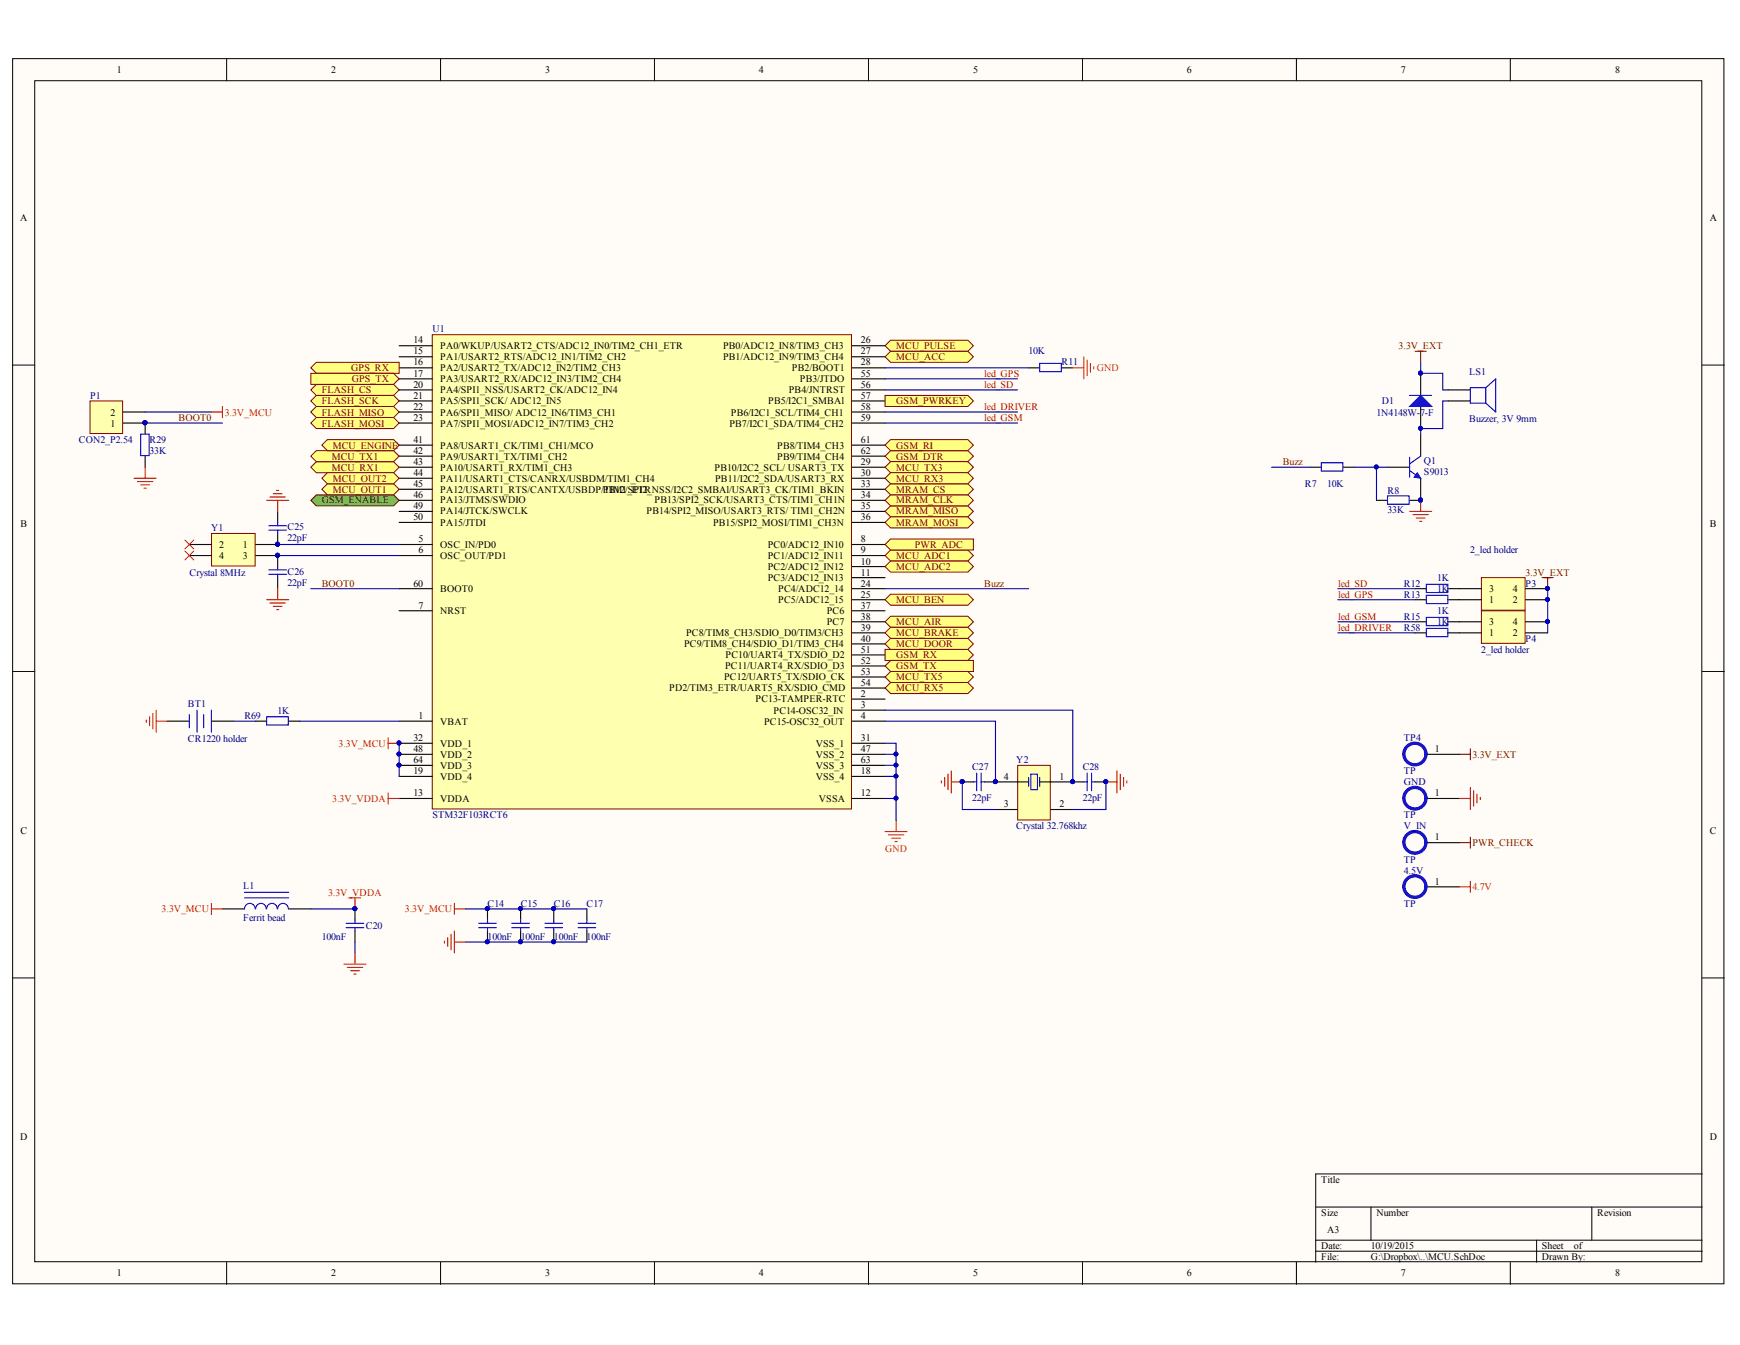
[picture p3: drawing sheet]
<svg xmlns="http://www.w3.org/2000/svg" width="279mm" height="216mm" viewBox="0 0 279 216" stroke-linecap="round" stroke-linejoin="round" font-family="sans-serif">
<defs><g id="words">
<g font-size="1.6">
<text x="18.8" y="11.8">1</text>
<text x="53.2" y="11.8">2</text>
<text x="87.5" y="11.8">3</text>
<text x="121.8" y="11.8">4</text>
<text x="156.3" y="11.8">5</text>
<text x="190.6" y="11.8">6</text>
<text x="224.9" y="11.8">7</text>
<text x="259.3" y="11.8">8</text>
<text x="3.2" y="35.4">A</text>
<text x="274.6" y="35.4">A</text>
<text x="66.4" y="55.1">14</text>
<text x="66.4" y="58.7">16</text>
<text x="66.4" y="56.9">15</text>
<text x="70.7" y="56">PA0/WKUP/USART2_CTS/ADC12_IN0/TIM2_CH1_ETR</text>
<text x="70.7" y="59.6">PA2/USART2_TX/ADC12_IN2/TIM2_CH3</text>
<text x="70.7" y="57.8">PA1/USART2_RTS/ADC12_IN1/TIM2_CH2</text>
<text x="116.1" y="57.8">PB1/ADC12_IN9/TIM3_CH4</text>
<text x="116.1" y="56">PB0/ADC12_IN8/TIM3_CH3</text>
<text x="127.2" y="59.6">PB2/BOOT1</text>
<text x="138.3" y="56.9">27</text>
<text x="138.3" y="55.1">26</text>
<text x="138.3" y="58.7">28</text>
<text x="66.4" y="60.4">17</text>
<text x="66.4" y="62.2">20</text>
<text x="66.4" y="64">21</text>
<text x="66.4" y="65.8">22</text>
<text x="70.7" y="61.4">PA3/USART2_RX/ADC12_IN3/TIM2_CH4</text>
<text x="70.7" y="63.1">PA4/SPI1_NSS/USART2_CK/ADC12_IN4</text>
<text x="70.7" y="64.9">PA5/SPI1_SCK/ ADC12_IN5</text>
<text x="123.4" y="64.9">PB5/I2C1_SMBAl</text>
<text x="126.7" y="63.1">PB4/JNTRST</text>
<text x="128.4" y="61.4">PB3/JTDO</text>
<text x="138.3" y="60.4">55</text>
<text x="138.3" y="62.2">56</text>
<text x="138.3" y="64">57</text>
<text x="138.3" y="65.8">58</text>
<text x="17.8" y="68.5">1</text>
<text x="17.8" y="66.7">2</text>
<text x="66.4" y="67.5">23</text>
<text x="66.4" y="71.1">41</text>
<text x="70.7" y="66.7">PA6/SPI1_MISO/ ADC12_IN6/TIM3_CH1</text>
<text x="70.7" y="68.5">PA7/SPI1_MOSI/ADC12_IN7/TIM3_CH2</text>
<text x="117.1" y="68.5">PB7/I2C1_SDA/TIM4_CH2</text>
<text x="117.4" y="66.7">PB6/I2C1_SCL/TIM4_CH1</text>
<text x="138.3" y="67.5">59</text>
<text x="138.3" y="71.1">61</text>
<text x="66.4" y="72.9">42</text>
<text x="66.4" y="74.6">43</text>
<text x="66.4" y="76.4">44</text>
<text x="70.7" y="72">PA8/USART1_CK/TIM1_CH1/MCO</text>
<text x="70.7" y="73.8">PA9/USART1_TX/TIM1_CH2</text>
<text x="70.7" y="75.6">PA10/USART1_RX/TIM1_CH3</text>
<text x="70.7" y="77.3">PA11/USART1_CTS/CANRX/USBDM/TIM1_CH4</text>
<text x="114.7" y="75.6">PB10/I2C2_SCL/ USART3_TX</text>
<text x="114.8" y="77.3">PB11/I2C2_SDA/USART3_RX</text>
<text x="124.8" y="72">PB8/TIM4_CH3</text>
<text x="124.8" y="73.8">PB9/TIM4_CH4</text>
<text x="138.3" y="72.9">62</text>
<text x="138.3" y="74.6">29</text>
<text x="138.3" y="76.4">30</text>
<text x="66.4" y="78.2">45</text>
<text x="66.4" y="80">46</text>
<text x="66.4" y="81.7">49</text>
<text x="66.4" y="83.5">50</text>
<text x="70.7" y="79.1">PA12/USART1_RTS/CANTX/USBDP/PB12/SPI2_NSS/I2C2_SMBAl/USART3_CK/TIM1_BKIN</text>
<text x="70.7" y="80.8">PA13/JTMS/SWDIO</text>
<text x="70.7" y="82.6">PA14/JTCK/SWCLK</text>
<text x="97" y="79.1">TIM1_ETR</text>
<text x="103.8" y="82.6">PB14/SPI2_MISO/USART3_RTS/ TIM1_CH2N</text>
<text x="105.1" y="80.8">PB13/SPI2_SCK/USART3_CTS/TIM1_CH1N</text>
<text x="138.3" y="80">34</text>
<text x="138.3" y="81.7">35</text>
<text x="138.3" y="83.5">36</text>
<text x="138.3" y="78.2">33</text>
<text x="3.3" y="84.6">B</text>
<text x="35.2" y="87.9">2</text>
<text x="35.2" y="89.7">4</text>
<text x="39" y="87.9">1</text>
<text x="39" y="89.7">3</text>
<text x="67.2" y="87.1">5</text>
<text x="67.2" y="88.8">6</text>
<text x="70.7" y="87.9">OSC_IN/PD0</text>
<text x="70.7" y="89.7">OSC_OUT/PD1</text>
<text x="70.7" y="84.4">PA15/JTDI</text>
<text x="114.5" y="84.4">PB15/SPI2_MOSI/TIM1_CH3N</text>
<text x="123.3" y="87.9">PC0/ADC12_IN10</text>
<text x="123.3" y="89.7">PC1/ADC12_IN11</text>
<text x="138.3" y="87.1">8</text>
<text x="138.3" y="88.8">9</text>
<text x="274.6" y="84.6">B</text>
<text x="66.4" y="94.2">60</text>
<text x="70.7" y="95">BOOT0</text>
<text x="123.3" y="91.5">PC2/ADC12_IN12</text>
<text x="123.3" y="93.2">PC3/ADC12_IN13</text>
<text x="125" y="95">PC4/ADC12_14</text>
<text x="138.3" y="90.6">10</text>
<text x="138.3" y="92.4">11</text>
<text x="138.3" y="94.2">24</text>
<text x="138.3" y="95.9">25</text>
<text x="239.1" y="95">3</text>
<text x="242.9" y="95">4</text>
<text x="67.2" y="97.7">7</text>
<text x="70.7" y="98.6">NRST</text>
<text x="125" y="96.8">PC5/ADC12_15</text>
<text x="132.8" y="98.6">PC6</text>
<text x="132.8" y="100.3">PC7</text>
<text x="138.3" y="97.7">37</text>
<text x="138.3" y="99.5">38</text>
<text x="138.3" y="101.3">39</text>
<text x="239.1" y="100.3">3</text>
<text x="239.1" y="96.8">1</text>
<text x="242.9" y="100.3">4</text>
<text x="242.9" y="96.8">2</text>
<text x="109.8" y="103.9">PC9/TIM8_CH4/SDIO_D1/TIM3_CH4</text>
<text x="110.2" y="102.1">PC8/TIM8_CH3/SDIO_D0/TIM3/CH3</text>
<text x="116.4" y="107.4">PC11/UART4_RX/SDIO_D3</text>
<text x="116.5" y="105.7">PC10/UART4_TX/SDIO_D2</text>
<text x="138.3" y="103">40</text>
<text x="138.3" y="104.8">51</text>
<text x="138.3" y="106.6">52</text>
<text x="239.1" y="102.1">1</text>
<text x="242.9" y="102.1">2</text>
<text x="107.5" y="111">PD2/TIM3_ETR/UART5_RX/SDIO_CMD</text>
<text x="116.3" y="109.2">PC12/UART5_TX/SDIO_CK</text>
<text x="121.3" y="112.8">PC13-TAMPER-RTC</text>
<text x="138.3" y="108.4">53</text>
<text x="138.3" y="111.8">2</text>
<text x="138.3" y="113.6">3</text>
<text x="138.3" y="110.1">54</text>
<text x="66.4" y="118.9">32</text>
<text x="67.2" y="115.4">1</text>
<text x="70.7" y="116.3">VBAT</text>
<text x="70.7" y="119.9">VDD_1</text>
<text x="122.7" y="116.3">PC15-OSC32_OUT</text>
<text x="124.2" y="114.5">PC14-OSC32_IN</text>
<text x="131" y="119.9">VSS_1</text>
<text x="138.3" y="115.4">4</text>
<text x="138.3" y="118.9">31</text>
<text x="66.4" y="120.7">48</text>
<text x="66.4" y="122.5">64</text>
<text x="66.4" y="124.3">19</text>
<text x="70.7" y="121.6">VDD_2</text>
<text x="70.7" y="123.4">VDD_3</text>
<text x="70.7" y="125.2">VDD_4</text>
<text x="131" y="121.6">VSS_2</text>
<text x="131" y="123.4">VSS_3</text>
<text x="131" y="125.2">VSS_4</text>
<text x="138.3" y="120.7">47</text>
<text x="138.3" y="122.5">63</text>
<text x="138.3" y="124.3">18</text>
<text x="161.2" y="125.2">4</text>
<text x="170.1" y="125.2">1</text>
<text x="230.4" y="120.7">1</text>
<text x="66.4" y="127.8">13</text>
<text x="70.7" y="128.7">VDDA</text>
<text x="131.5" y="128.7">VSSA</text>
<text x="138.3" y="127.8">12</text>
<text x="161.2" y="129.6">3</text>
<text x="170.1" y="129.6">2</text>
<text x="230.4" y="127.8">1</text>
<text x="3.3" y="133.8">C</text>
<text x="230.4" y="134.9">1</text>
<text x="274.6" y="133.8">C</text>
<text x="230.4" y="142">1</text>
<text x="3.2" y="183">D</text>
<text x="274.6" y="183">D</text>
<text x="212.2" y="189.9">Title</text>
<text x="212.2" y="195.2">Size</text>
<text x="213.1" y="197.9">A3</text>
<text x="221" y="195.2">Number</text>
<text x="256.5" y="195.2">Revision</text>
<text x="212.2" y="200.5">Date:</text>
<text x="212.2" y="202.3">File:</text>
<text x="220.1" y="200.5">10/19/2015</text>
<text x="220.1" y="202.3">G:\Dropbox\..\MCU.SchDoc</text>
<text x="247.6" y="200.5">Sheet</text>
<text x="247.6" y="202.3">Drawn By:</text>
<text x="252.7" y="200.5">of</text>
<text x="18.8" y="204.9">1</text>
<text x="53.2" y="204.9">2</text>
<text x="87.5" y="204.9">3</text>
<text x="121.8" y="204.9">4</text>
<text x="156.3" y="204.9">5</text>
<text x="190.6" y="204.9">6</text>
<text x="224.9" y="204.9">7</text>
<text x="259.3" y="204.9">8</text>
</g>
<g font-size="1.6" fill="#000080">
<text x="69.4" y="53.3">U1</text>
<text x="165.1" y="56.9">10K</text>
<text x="170.5" y="58.7">R11</text>
<text x="14.5" y="64">P1</text>
<text x="221.9" y="64.9">D1</text>
<text x="235.9" y="60.3">LS1</text>
<text x="12.7" y="71.1">CON2_P2.54</text>
<text x="24" y="71.1">R29</text>
<text x="221" y="66.7">1N4148W-7-F</text>
<text x="235.9" y="67.7">Buzzer, 3V 9mm</text>
<text x="24" y="72.9">33K</text>
<text x="228.6" y="74.5">Q1</text>
<text x="228.6" y="76.2">S9013</text>
<text x="209.5" y="78.2">R7</text>
<text x="213.1" y="78.2">10K</text>
<text x="222.8" y="82.4">33K</text>
<text x="222.8" y="79.3">R8</text>
<text x="33.9" y="85.3">Y1</text>
<text x="46.2" y="86.9">22pF</text>
<text x="46.2" y="85.1">C25</text>
<text x="236.1" y="88.8">2_led holder</text>
<text x="30.4" y="92.4">Crystal 8MHz</text>
<text x="46.2" y="94">22pF</text>
<text x="46.2" y="92.2">C26</text>
<text x="225.4" y="94.2">R12</text>
<text x="225.4" y="95.9">R13</text>
<text x="230.8" y="93.2">1K</text>
<text x="230.8" y="95">1K</text>
<text x="245" y="94.2">P3</text>
<text x="225.4" y="99.5">R15</text>
<text x="225.4" y="101.3">R58</text>
<text x="230.8" y="98.6">1K</text>
<text x="230.8" y="100.3">1K</text>
<text x="237.9" y="104.8">2_led holder</text>
<text x="245" y="103">P4</text>
<text x="30.2" y="113.4">BT1</text>
<text x="30.2" y="119.1">CR1220 holder</text>
<text x="39.2" y="115.4">R69</text>
<text x="44.6" y="114.5">1K</text>
<text x="225.4" y="118.9">TP4</text>
<text x="156.1" y="123.6">C27</text>
<text x="163.2" y="122.5">Y2</text>
<text x="173.9" y="123.6">C28</text>
<text x="225.4" y="124.3">TP</text>
<text x="69.4" y="131.4">STM32F103RCT6</text>
<text x="156.1" y="128.6">22pF</text>
<text x="173.9" y="128.6">22pF</text>
<text x="225.4" y="126">GND</text>
<text x="225.4" y="131.4">TP</text>
<text x="163.2" y="133.1">Crystal 32.768khz</text>
<text x="225.4" y="133.1">V_IN</text>
<text x="39.1" y="142.7">L1</text>
<text x="225.4" y="138.5">TP</text>
<text x="225.4" y="140.2">4.5V</text>
<text x="39.1" y="147.8">Ferrit bead</text>
<text x="58.8" y="149.1">C20</text>
<text x="78.3" y="145.6">C14</text>
<text x="83.6" y="145.6">C15</text>
<text x="89" y="145.6">C16</text>
<text x="94.2" y="145.6">C17</text>
<text x="225.4" y="145.6">TP</text>
<text x="51.7" y="150.9">100nF</text>
<text x="78.3" y="150.9">100nF</text>
<text x="83.6" y="150.9">100nF</text>
<text x="89" y="150.9">100nF</text>
<text x="94.2" y="150.9">100nF</text>
</g>
<g font-size="1.6" fill="#800000">
<text x="56.4" y="59.6">GPS_RX</text>
<text x="143.9" y="57.8">MCU_ACC</text>
<text x="143.9" y="56">MCU_PULSE</text>
<text x="224.6" y="56">3.3V_EXT</text>
<text x="51.7" y="64.9">FLASH_SCK</text>
<text x="51.7" y="63.1">FLASH_CS</text>
<text x="56.5" y="61.4">GPS_TX</text>
<text x="143.9" y="64.9">GSM_PWRKEY</text>
<text x="28.7" y="67.5">BOOT0</text>
<text x="51.7" y="66.7">FLASH_MISO</text>
<text x="51.7" y="68.5">FLASH_MOSI</text>
<text x="53.3" y="75.6">MCU_RX1</text>
<text x="53.3" y="73.8">MCU_TX1</text>
<text x="53.4" y="77.3">MCU_OUT2</text>
<text x="53.4" y="72">MCU_ENGINE</text>
<text x="143.9" y="73.8">GSM_DTR</text>
<text x="143.9" y="72">GSM_RI</text>
<text x="143.9" y="75.6">MCU_TX3</text>
<text x="143.9" y="77.3">MCU_RX3</text>
<text x="206" y="74.6">Buzz</text>
<text x="51.7" y="80.8">GSM_ENABLE</text>
<text x="53.4" y="79.1">MCU_OUT1</text>
<text x="143.9" y="82.6">MRAM_MISO</text>
<text x="143.9" y="80.8">MRAM_CLK</text>
<text x="143.9" y="79.1">MRAM_CS</text>
<text x="143.9" y="84.4">MRAM_MOSI</text>
<text x="143.9" y="89.7">MCU_ADC1</text>
<text x="146.9" y="87.9">PWR_ADC</text>
<text x="51.7" y="94.2">BOOT0</text>
<text x="143.9" y="91.5">MCU_ADC2</text>
<text x="158" y="94.2">Buzz</text>
<text x="245" y="92.4">3.3V_EXT</text>
<text x="143.9" y="96.8">MCU_BEN</text>
<text x="143.9" y="100.3">MCU_AIR</text>
<text x="143.9" y="105.7">GSM_RX</text>
<text x="143.9" y="107.4">GSM_TX</text>
<text x="143.9" y="103.9">MCU_DOOR</text>
<text x="143.9" y="102.1">MCU_BRAKE</text>
<text x="143.9" y="109.2">MCU_TX5</text>
<text x="143.9" y="111">MCU_RX5</text>
<text x="236.4" y="121.6">3.3V_EXT</text>
<text x="236.4" y="135.8">PWR_CHECK</text>
</g>
<g font-size="1.6" fill="#ee0e22">
<text x="176.1" y="59.6">GND</text>
<text x="142.1" y="136.7">GND</text>
</g>
<g font-size="1.6" fill="#bf0000">
<text x="158" y="60.4">led_GPS</text>
<text x="158" y="62.2">led_SD</text>
<text x="158" y="65.8">led_DRIVER</text>
<text x="158" y="67.5">led_GSM</text>
<text x="214.9" y="95.9">led_GPS</text>
<text x="214.9" y="94.2">led_SD</text>
<text x="214.9" y="99.5">led_GSM</text>
<text x="214.9" y="101.3">led_DRIVER</text>
</g>
<g font-size="1.6" fill="#f00">
<text x="36.1" y="66.7">3.3V_MCU</text>
<text x="54.4" y="119.9">3.3V_MCU</text>
<text x="53.4" y="128.7">3.3V_VDDA</text>
<text x="52.7" y="143.8">3.3V_VDDA</text>
<text x="236.4" y="142.9">4.7V</text>
<text x="26" y="146.4">3.3V_MCU</text>
<text x="65" y="146.4">3.3V_MCU</text>
</g>
</g></defs>
<g fill="#fffcf8" stroke="#000" stroke-width=".16">
<path d="M2 9.4h274.8v196.7h-274.8z"/>
<path d="M5.6 13h267.7v189.5h-267.7z"/>
</g>
<g fill="none" stroke="#000" stroke-width=".16">
<path d="M36.4 9.4v3.6M70.7 9.4v3.6M105.1 9.4v3.6M139.5 9.4v3.6M173.8 9.4v3.6M208.2 9.4v3.6M242.5 9.4v3.6M2 58.6h3.6M273.3 58.6h3.6M2 107.8h3.6M273.3 107.8h3.6M2 157h3.6"/>
<path d="M273.3 157h3.6M211.3 193.8h62M211.3 199.1h62M220.1 193.8v5.3M246.7 199.1v3.5M255.6 193.8v5.3M273.3 188.4h-62v14.2M36.4 202.6v3.6M70.7 202.6v3.6M105.1 202.6v3.6M139.5 202.6v3.6M173.8 202.6v3.6"/>
<path d="M208.2 202.6v3.6M211.3 200.8h62M242.5 202.6v3.6"/>
</g>
<path d="M227.2 99.8h1.8M227.2 94.5h1.8M227.2 96.3h1.8M232.6 99.8h1.7M232.6 94.5h1.7M232.6 96.3h1.7" fill="none" stroke="#000" stroke-width=".18"/>
<path d="M229 99.1h3.5v1.3h-3.5zM229 93.8h3.5v1.3h-3.5zM229 95.6h3.5v1.3h-3.5z" fill="none" stroke="#00f" stroke-width=".18"/>
<g fill="#ffff80" stroke="#800000" stroke-width=".16">
<path d="M142.1 108.7l.9-.9h12.4l.9 .9-.9 .9h-12.4z" fill-rule="evenodd"/>
<path d="M142.1 73.2l.9-.9h12.4l.9 .9-.9 .9h-12.4z" fill-rule="evenodd"/>
<path d="M142.1 110.4l.9-.8h12.4l.9 .8-.9 .9h-12.4z" fill-rule="evenodd"/>
</g>
<path d="M222.8 75h3.5M228.1 69.7v3.5M228.1 76.8v3.5" fill="none" stroke="#000" stroke-width=".18"/>
<circle cx="228.1" cy="80.3" r=".31" fill="#000080" stroke="#000080" stroke-width=".16"/>
<path d="M226.3 75.5l1.8 1.3M226.3 73.4v3.2M228.1 73.2l-1.8 1.3" fill="none" stroke="#00f" stroke-width=".18"/>
<path d="M227.6 75.9l.5 .9-1-.2z" fill="#00f"/>
<path d="M227.6 75.9l.5 .9-1-.2z" fill="none" stroke="#00f" stroke-width=".16"/>
<g fill="#000080" stroke="#000080" stroke-width=".16">
<circle cx="228.1" cy="80.3" r=".31"/>
<circle cx="228.1" cy="68.7" r=".31"/>
<circle cx="228.1" cy="59.9" r=".31"/>
</g>
<path d="M228.1 59.9v3.6M210.4 75h1.8M215.7 75h1.8M228.1 65.2v3.6" fill="none" stroke="#000" stroke-width=".18"/>
<path d="M212.2 74.3h3.4v1.3h-3.4z" fill="none" stroke="#00f" stroke-width=".18"/>
<path d="M226.3 82.1h3.6M226.9 82.6h2.5M227.4 83.2h1.4M227.9 83.7h.4M228.1 80.3v1.8" fill="none" stroke="#ee0e22" stroke-width=".18"/>
<path d="M226.3 65.2l1.8-1.7 1.8 1.7z" fill="#00f"/>
<g fill="none" stroke="#00f" stroke-width=".18">
<path d="M222.8 79.6h3.5v1.3h-3.5zM226.3 65.2l1.8-1.7 1.8 1.7zM226.3 63.5h3.6M238.6 62.2l1.6-1.4v5.3l-1.6-1.4M238.6 62.2v2.5M238.6 62.2h-2.5v2.5h2.5M30.4 114.7v2.1M31.6 114v3.5M32.7 114.7v2.1M33.9 114v3.5M39.3 144.1h7.1M39.3 143.2h7.1"/>
<path d="M41 145.9a.85 .85 0 0 0-.9-.9 .85 .85 0 0 0-.8 .9M42.7 145.9a.84 .84 0 0 0-.8-.9 .84 .84 0 0 0-.8 .9M44.5 145.9a.85 .85 0 0 0-.8-.9 .85 .85 0 0 0-.9 .9M46.3 145.9a.85 .85 0 0 0-.9-.9 .85 .85 0 0 0-.8 .9M55.6 148.9h2.8M55.6 148.2h2.8M57 147.7v.5M57 148.9v.5M76.9 148.9h2.8M76.9 148.2h2.8M78.3 147.7v.5M78.3 148.9v.5"/>
<path d="M82.2 148.9h2.8M82.2 148.2h2.8M83.6 147.7v.5M83.6 148.9v.5M87.5 148.9h2.8M87.5 148.2h2.8M88.9 147.7v.5M88.9 148.9v.5M92.8 148.9h2.9M92.8 148.2h2.9M94.2 147.7v.5M94.2 148.9v.5"/>
</g>
<g fill="#000080" stroke="#000080" stroke-width=".16">
<circle cx="228.1" cy="68.7" r=".31"/>
<circle cx="228.1" cy="59.9" r=".31"/>
<circle cx="228.1" cy="80.3" r=".31"/>
<circle cx="57" cy="145.9" r=".31"/>
<circle cx="78.2" cy="145.9" r=".31"/>
<circle cx="78.2" cy="151.2" r=".31"/>
<circle cx="88.9" cy="145.9" r=".31"/>
<circle cx="88.9" cy="151.2" r=".31"/>
<circle cx="83.6" cy="145.9" r=".31"/>
<circle cx="83.6" cy="151.2" r=".31"/>
</g>
<g fill="none" stroke="#000" stroke-width=".18">
<path d="M232.6 62.6h3.5M232.6 64.4h3.5M221 80.3h1.8M226.3 80.3h1.8M26.9 115.8h3.5M33.9 115.8h3.6M35.7 145.9h3.6M46.4 145.9h3.5M57 145.9v1.8M57 149.4v1.8M78.3 145.9v1.8M78.3 149.4v1.8"/>
<path d="M83.6 145.9v1.8M83.6 149.4v1.8M88.9 145.9v1.8M88.9 149.4v1.8M94.2 145.9v1.8M94.2 149.4v1.8"/>
</g>
<g fill="none" stroke="#f00" stroke-width=".18">
<path d="M23.5 115.6v.3M24 115.1v1.4M24.5 114.5v2.5M25.1 114v3.5M25.1 115.8h1.8M33.9 145v1.8M33.9 145.9h1.8M55.2 154.8h3.6M55.8 155.3h2.4M56.1 144.1h1.8M56.3 155.8h1.4M56.8 156.4h.4"/>
<path d="M57 144.1v1.8M57 153v1.8M71.4 151v.4M71.9 150.5v1.4M72.4 150v2.5M73 145.9h1.7M73 145v1.8M73 149.4v3.6M73 151.2h1.7"/>
</g>
<g fill="#ffff80" stroke="#800000" stroke-width=".16">
<path d="M142.1 82.1l.9-.9h12.4l.9 .9-.9 .9h-12.4z" fill-rule="evenodd"/>
<path d="M142.1 83.9l.9-.9h12.4l.9 .9-.9 .8h-12.4z" fill-rule="evenodd"/>
<path d="M142.1 80.3l.9-.9h12.4l.9 .9-.9 .9h-12.4z" fill-rule="evenodd"/>
<path d="M142.1 78.5l.9-.8h12.4l.9 .8-.9 .9h-12.4z" fill-rule="evenodd"/>
<path d="M49.9 66.1l.9-.9h12.4l.9 .9-.9 .9h-12.4z" fill-rule="evenodd"/>
<path d="M49.9 67.9l.9-.9h12.4l.9 .9-.9 .9h-12.4z" fill-rule="evenodd"/>
<path d="M49.9 64.4l.9-.9h12.4l.9 .9-.9 .8h-12.4z" fill-rule="evenodd"/>
<path d="M49.9 62.6l.9-.9h12.4l.9 .9-.9 .9h-12.4z" fill-rule="evenodd"/>
</g>
<path d="M49.9 80.3l.9-.9h12.4l.9 .9-.9 .9h-12.4z" fill-rule="evenodd" fill="#0f0" stroke="#800000" stroke-width=".16"/>
<path d="M142.1 71.5l.9-.9h12.4l.9 .9-.9 .8h-12.4z" fill-rule="evenodd" fill="#ffff80" stroke="#800000" stroke-width=".16"/>
<path d="M227.2 56.4h1.8M228.1 56.4v1.8" fill="none" stroke="#800000" stroke-width=".18"/>
<path d="M237.9 98h7v5.3h-7z" fill="#ffffb0" stroke="#800000" stroke-width=".16"/>
<path d="M234.3 99.8h3.6M245 99.8h3.5M234.3 101.6h3.6M245 101.6h3.5" fill="none" stroke="#000" stroke-width=".18"/>
<circle cx="248.5" cy="99.8" r=".31" fill="#000080" stroke="#000080" stroke-width=".16"/>
<path d="M237.9 92.7h7v5.3h-7z" fill="#ffffb0" stroke="#800000" stroke-width=".16"/>
<path d="M234.3 96.3h3.6M234.3 94.5h3.6M245 96.3h3.5M245 94.5h3.5M227.2 101.6h1.8M232.6 101.6h1.7" fill="none" stroke="#000" stroke-width=".18"/>
<g fill="#000080" stroke="#000080" stroke-width=".16">
<circle cx="248.5" cy="96.2" r=".31"/>
<circle cx="248.5" cy="94.5" r=".31"/>
</g>
<path d="M229 100.9h3.5v1.3h-3.5z" fill="none" stroke="#00f" stroke-width=".18"/>
<path d="M247.6 92.7h1.8M248.5 92.7v1.8" fill="none" stroke="#800000" stroke-width=".18"/>
<path d="M69.4 53.7h67.3v76.2h-67.3z" fill="#ffffb0" stroke="#800000" stroke-width=".16"/>
<g fill="none" stroke="#000" stroke-width=".18">
<path d="M64.1 55.5h5.3M64.1 57.3h5.3M64.1 59h5.3M136.8 55.5h5.3M136.8 57.3h5.3M136.8 59h5.3M165.2 59h1.7M170.5 59h1.8M64.1 60.8h5.3M64.1 62.6h5.3M64.1 64.4h5.3M64.1 66.1h5.3"/>
<path d="M64.1 67.9h5.3M64.1 71.5h5.3M64.1 73.2h5.3M64.1 75h5.3M64.1 76.8h5.3M64.1 78.5h5.3M136.8 60.8h5.3M136.8 62.6h5.3M136.8 64.4h5.3M136.8 66.1h5.3M136.8 67.9h5.3M136.8 71.5h5.3"/>
<path d="M136.8 73.2h5.3M136.8 75h5.3M136.8 76.8h5.3M136.8 78.5h5.3M64.1 94.5h5.3M64.1 98h5.3M64.1 87.4h5.3M64.1 89.2h5.3M64.1 80.3h5.3M64.1 82.1h5.3M64.1 83.9h5.3M136.8 94.5h5.3"/>
<path d="M136.8 98h5.3M136.8 87.4h5.3M136.8 89.2h5.3M136.8 80.3h5.3M136.8 82.1h5.3M136.8 83.9h5.3M136.8 90.9h5.3M136.8 92.7h5.3M136.8 96.3h5.3M136.8 99.8h5.3M64.1 115.8h5.3M64.1 119.3h5.3"/>
<path d="M136.8 101.6h5.3M136.8 103.4h5.3M136.8 105.1h5.3M136.8 106.9h5.3M136.8 108.7h5.3M136.8 112.2h5.3M136.8 114h5.3M136.8 115.8h5.3M136.8 110.4h5.3M136.8 119.3h5.3M64.1 121.1h5.3M64.1 122.9h5.3"/>
<path d="M64.1 124.6h5.3M64.1 128.2h5.3M136.8 121.1h5.3M136.8 122.9h5.3M136.8 124.6h5.3M136.8 128.2h5.3M154.5 125.5h1.8M158.1 125.5h1.7M172.3 125.5h1.7M175.8 125.5h1.8"/>
</g>
<g fill="#000080" stroke="#000080" stroke-width=".16">
<circle cx="64.1" cy="119.3" r=".31"/>
<circle cx="64.1" cy="121" r=".31"/>
<circle cx="64.1" cy="122.8" r=".31"/>
<circle cx="154.5" cy="125.5" r=".31"/>
<circle cx="159.8" cy="125.5" r=".31"/>
<circle cx="177.6" cy="125.5" r=".31"/>
<circle cx="172.2" cy="125.5" r=".31"/>
</g>
<g fill="none" stroke="#f00" stroke-width=".18">
<path d="M62.3 118.4v1.8M62.3 119.3h1.8M62.3 127.3v1.8M62.3 128.2h1.8M151.2 125.3v.4M151.7 124.8v1.4M152.2 124.3v2.5M152.8 123.7v3.6M152.8 125.5h1.7M177.6 125.5h1.8M179.4 123.7v3.6M179.9 124.3v2.5"/>
<path d="M180.4 124.8v1.4M181 125.3v.4"/>
</g>
<path d="M172.3 59h1.7M174 57.3v3.5M174.6 57.8v2.5M175.1 58.3v1.5M175.6 58.9v.3M142.1 133.5h3.6M142.6 134h2.5M143.2 134.6h1.4M143.7 135.1h.4M143.9 131.7v1.8" fill="none" stroke="#ee0e22" stroke-width=".18"/>
<path d="M166.9 58.3h3.5v1.4h-3.5zM156.3 125.5h.5M156.8 124.1v2.8M157.5 124.1v2.8M157.5 125.5h.6M174 125.5h.6M174.6 124.1v2.8M175.3 125.5h.5M175.3 124.1v2.8" fill="none" stroke="#00f" stroke-width=".18"/>
<path d="M163.4 122.9h5.2v8.7h-5.2z" fill="#ffffb0" stroke="#800000" stroke-width=".16"/>
<path d="M44.6 82.1v1.8M44.6 85.6v1.8M44.6 89.2v1.7M44.6 92.7v1.8M159.8 125.5h5.4M159.8 129.9h3.6M166.9 125.5h5.4M168.7 129.9h3.6" fill="none" stroke="#000" stroke-width=".18"/>
<g fill="#000080" stroke="#000080" stroke-width=".16">
<circle cx="172.2" cy="125.5" r=".31"/>
<circle cx="159.8" cy="125.5" r=".31"/>
<circle cx="44.6" cy="87.4" r=".31"/>
<circle cx="44.6" cy="89.1" r=".31"/>
</g>
<path d="M43.2 85.1h2.8M43.2 84.4h2.8M43.2 91.5h2.8M43.2 92.2h2.8M44.6 83.9v.5M44.6 85.1v.5M44.6 90.9v.6M44.6 92.2v.5M165.2 124.8v1.4M165.5 124.3h1.1v2.5h-1.1zM166.9 124.8v1.4" fill="none" stroke="#00f" stroke-width=".18"/>
<path d="M43.3 79.8h2.5M43.9 79.3h1.4M44.4 78.7h.4M42.8 80.3h3.6M42.8 96.3h3.6M43.3 96.8h2.5M43.9 97.3h1.4M44.4 97.9h.4M44.6 80.3v1.8M44.6 94.5v1.8" fill="none" stroke="#f00" stroke-width=".18"/>
<path d="M34 85.6h7v5.3h-7z" fill="#ffffb0" stroke="#800000" stroke-width=".16"/>
<path d="M30.4 87.4h3.5M30.4 89.2h3.5M41 87.4h3.6M41 89.2h3.6" fill="none" stroke="#000" stroke-width=".18"/>
<g fill="#000080" stroke="#000080" stroke-width=".16">
<circle cx="44.6" cy="87.4" r=".31"/>
<circle cx="44.6" cy="89.1" r=".31"/>
</g>
<path d="M29.7 88.5l1.4 1.4M29.7 86.7l1.4 1.4M31.1 88.5l-1.4 1.4M31.1 86.7l-1.4 1.4" fill="none" stroke="#f00" stroke-width=".16"/>
<g fill="#ffff80" stroke="#800000" stroke-width=".16">
<path d="M49.9 59l.9-.8h13.3v1.7h-13.3z" fill-rule="evenodd"/>
<path d="M49.9 59.9h13.3l.9 .9-.9 .9h-13.3z" fill-rule="evenodd"/>
<path d="M142.1 104.2h13.3l.9 .9-.9 .9h-13.3z" fill-rule="evenodd"/>
<path d="M142.1 106.9l.9-.9h13.3v1.8h-13.3z" fill-rule="evenodd"/>
</g>
<path d="M23.3 67.9v1.8M23.3 73.2v1.8" fill="none" stroke="#000" stroke-width=".18"/>
<circle cx="23.3" cy="67.9" r=".31" fill="#000080" stroke="#000080" stroke-width=".16"/>
<path d="M22.6 69.7h1.3v3.4h-1.3z" fill="none" stroke="#00f" stroke-width=".18"/>
<path d="M21.5 76.8h3.6M22.1 77.3h2.4M22.6 77.8h1.4M23.1 78.4h.4M23.3 75v1.8" fill="none" stroke="#f00" stroke-width=".18"/>
<path d="M14.5 64.4h5.2v5.2h-5.2z" fill="#ffffb0" stroke="#800000" stroke-width=".16"/>
<path d="M19.8 67.9h3.5M19.8 66.1h3.5" fill="none" stroke="#000" stroke-width=".18"/>
<circle cx="23.3" cy="67.9" r=".31" fill="#000080" stroke="#000080" stroke-width=".16"/>
<path d="M33.9 66.1h1.8M35.7 65.2v1.8" fill="none" stroke="#f00" stroke-width=".18"/>
<g fill="#ffff80" stroke="#800000" stroke-width=".16">
<path d="M142.1 63.5h13.3l.9 .9-.9 .8h-13.3z" fill-rule="evenodd"/>
<path d="M49.9 75l.9-.9h12.4l.9 .9-.9 .9h-12.4z" fill-rule="evenodd"/>
<path d="M49.9 73.2l.9-.9h12.4l.9 .9-.9 .9h-12.4z" fill-rule="evenodd"/>
<path d="M142.1 75l.9-.9h12.4l.9 .9-.9 .9h-12.4z" fill-rule="evenodd"/>
<path d="M142.1 76.8l.9-.9h12.4l.9 .9-.9 .9h-12.4z" fill-rule="evenodd"/>
<path d="M142.1 89.2l.9-.9h12.4l.9 .9-.9 .9h-12.4z" fill-rule="evenodd"/>
<path d="M142.1 90.9l.9-.8h12.4l.9 .8-.9 .9h-12.4z" fill-rule="evenodd"/>
<path d="M142.1 57.3l.9-.9h12.4l.9 .9-.9 .9h-12.4z" fill-rule="evenodd"/>
<path d="M142.1 55.5l.9-.9h12.4l.9 .9-.9 .9h-12.4z" fill-rule="evenodd"/>
<path d="M142.1 96.3l.9-.9h12.4l.9 .9-.9 .9h-12.4z" fill-rule="evenodd"/>
<path d="M51.7 78.5l.9-.8h10.6l.9 .8-.9 .9h-10.6z" fill-rule="evenodd"/>
<path d="M51.7 76.8l.9-.9h10.6l.9 .9-.9 .9h-10.6z" fill-rule="evenodd"/>
<path d="M51.7 71.5l.9-.9h10.6l.9 .9-.9 .8h-10.6z" fill-rule="evenodd"/>
<path d="M142.1 103.4l.9-.9h12.4l.9 .9-.9 .8h-12.4z" fill-rule="evenodd"/>
<path d="M142.1 99.8l.9-.9h12.4l.9 .9-.9 .9h-12.4z" fill-rule="evenodd"/>
<path d="M142.1 101.6l.9-.9h12.4l.9 .9-.9 .9h-12.4z" fill-rule="evenodd"/>
<path d="M142.1 87.4l.9-.9h13.3v1.8h-13.3z" fill-rule="evenodd"/>
</g>
<path d="M41 115.8h1.8M46.4 115.8h1.7M229 135.3h5.3M229 128.2h5.3M229 121.1h5.3M229 142.4h5.3" fill="none" stroke="#000" stroke-width=".18"/>
<path d="M229 135.2a1.77 1.77 0 0 0-2.7-1.5 1.77 1.77 0 0 0 0 3.1 1.77 1.77 0 0 0 2.7-1.5M229 128.1a1.77 1.77 0 0 0-2.7-1.5 1.77 1.77 0 0 0 0 3.1 1.77 1.77 0 0 0 2.7-1.5M229 121a1.77 1.77 0 0 0-2.7-1.5 1.77 1.77 0 0 0 0 3.1 1.77 1.77 0 0 0 2.7-1.5M229 142.2a1.77 1.77 0 0 0-2.7-1.4 1.77 1.77 0 0 0 0 3 1.77 1.77 0 0 0 2.7-1.4" fill="none" stroke="#00f" stroke-width=".53"/>
<path d="M234.3 121.1h1.8M234.3 135.3h1.8M236.1 120.2v1.8M236.1 134.4v1.7" fill="none" stroke="#800000" stroke-width=".18"/>
<path d="M234.3 128.2h1.8M236.1 126.4v3.5M236.6 126.9v2.5M237.2 127.5v1.4M237.7 128v.4M234.3 142.4h1.8M236.1 141.5v1.7" fill="none" stroke="#f00" stroke-width=".18"/>
<g fill="none" stroke="#000080" stroke-width=".18">
<path d="M142.1 59h23.1M228.1 58.2v1.7h3.6v2.7h.9M23.3 67.9h12.4M23.3 66.1h10.6M142.1 67.9h21.3M142.1 60.8h21.3M142.1 62.6h21.3M142.1 66.1h21.3M204.2 75h6.2M217.5 75h5.3M221 75v5.3M232.6 64.4h-.9v4.4h-3.6v.9"/>
<path d="M44.6 89.2h19.5M44.6 87.4h19.5M49.9 94.5h14.2M142.1 94.5h23.1M214.8 94.5h12.4M214.8 96.3h12.4M214.8 99.8h12.4M248.5 94.5v7.1M37.5 115.8h3.5M48.1 115.8h16M64.1 119.3v5.3M142.1 119.3h1.8v12.4"/>
<path d="M142.1 115.8h17.7v9.7M142.1 114h30.2v11.5M214.8 101.6h12.4M142.1 128.2h1.8M142.1 124.6h1.8M142.1 122.9h1.8M142.1 121.1h1.8M154.5 125.5v4.4h5.3M177.6 125.5v4.4h-5.3M49.9 145.9h7.1M57 151.2v1.8M74.7 145.9h19.5"/>
<path d="M74.7 151.2h19.5"/>
</g>
<g fill="#000080" stroke="#000080" stroke-width=".16">
<circle cx="221" cy="75" r=".31"/>
<circle cx="228.1" cy="59.9" r=".31"/>
<circle cx="228.1" cy="68.7" r=".31"/>
<circle cx="57" cy="145.9" r=".31"/>
<circle cx="78.2" cy="145.9" r=".31"/>
<circle cx="83.6" cy="145.9" r=".31"/>
<circle cx="88.9" cy="145.9" r=".31"/>
<circle cx="78.2" cy="151.2" r=".31"/>
<circle cx="83.6" cy="151.2" r=".31"/>
<circle cx="88.9" cy="151.2" r=".31"/>
<circle cx="248.5" cy="94.5" r=".31"/>
<circle cx="248.5" cy="96.2" r=".31"/>
<circle cx="248.5" cy="99.8" r=".31"/>
<circle cx="64.1" cy="119.3" r=".31"/>
<circle cx="64.1" cy="121" r=".31"/>
<circle cx="64.1" cy="122.8" r=".31"/>
<circle cx="143.9" cy="128.1" r=".31"/>
<circle cx="143.9" cy="124.6" r=".31"/>
<circle cx="143.9" cy="122.8" r=".31"/>
<circle cx="143.9" cy="121" r=".31"/>
<circle cx="177.6" cy="125.5" r=".31"/>
<circle cx="154.5" cy="125.5" r=".31"/>
<circle cx="159.8" cy="125.5" r=".31"/>
<circle cx="172.2" cy="125.5" r=".31"/>
<circle cx="44.6" cy="89.1" r=".31"/>
<circle cx="44.6" cy="87.4" r=".31"/>
<circle cx="23.3" cy="67.9" r=".31"/>
</g>
<path d="M42.8 115.1h3.5v1.3h-3.5z" fill="none" stroke="#00f" stroke-width=".18"/>
<use href="#words"/>
</svg>
